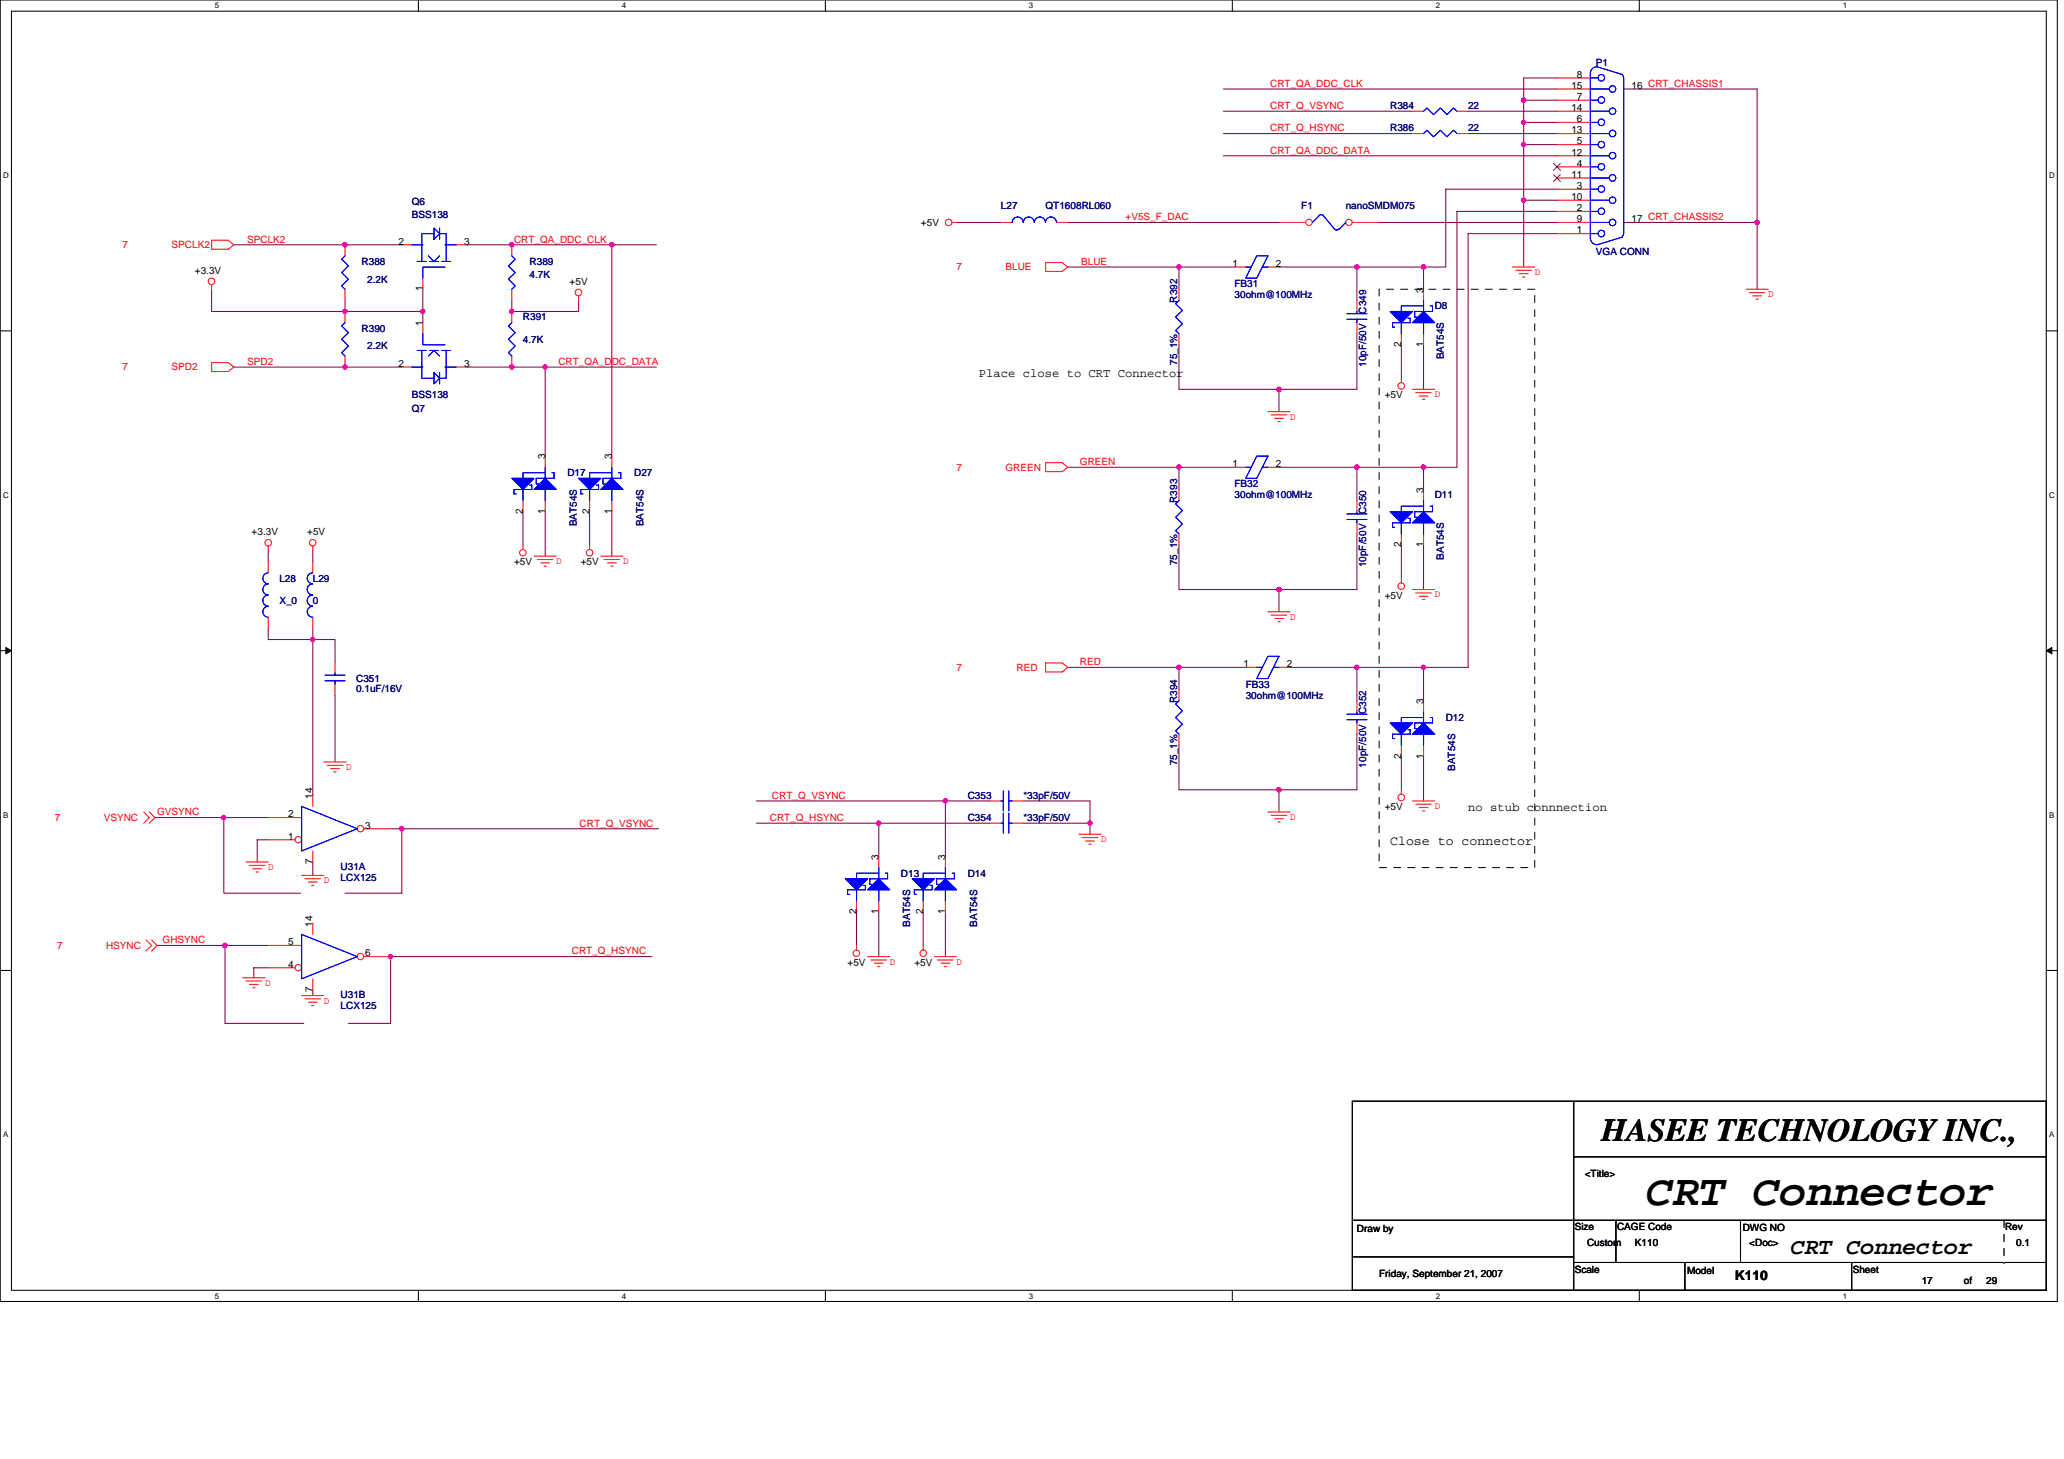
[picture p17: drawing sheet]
<svg xmlns="http://www.w3.org/2000/svg" width="297mm" height="210mm" viewBox="0 0 297 210" stroke-linecap="round" stroke-linejoin="round" font-family="sans-serif">
<defs><g id="words">
<text font-size="6.4" x="236.9" y="173.3">CRT Connector</text>
<text font-size="4.6" x="230.5" y="164.2">HASEE TECHNOLOGY INC.,</text>
<text font-size="3.3" x="257.7" y="180.4">CRT Connector</text>
<g font-size="1.9">
<text x="200.1" y="121.6">Close to connector</text>
<text x="249.7" y="184.2">K110</text>
</g>
<g font-size="1.8">
<text x="140.9" y="54.2">Place close to CRT Connector</text>
<text x="211.3" y="116.6">no stub connnection</text>
</g>
<g font-size="1.4">
<text x="226.9" y="11.2">8</text>
<text x="226.1" y="12.8">15</text>
<text x="226.1" y="16">14</text>
<text x="226.9" y="14.4">7</text>
<text x="226.9" y="17.6">6</text>
<text x="234.8" y="12.8">16 CRT_CHASSIS1</text>
<text x="226.1" y="19.2">13</text>
<text x="226.1" y="22.4">12</text>
<text x="226.9" y="20.8">5</text>
<text x="226.9" y="24">4</text>
<text x="226.1" y="25.6">11</text>
<text x="226.1" y="28.8">10</text>
<text x="226.9" y="27.2">3</text>
<text x="57.3" y="35.2">2</text>
<text x="66.8" y="35.2">3</text>
<text x="132.5" y="32.5">+5V</text>
<text x="226.9" y="30.4">2</text>
<text x="226.9" y="32">9</text>
<text x="226.9" y="33.6">1</text>
<text x="234.8" y="32">17 CRT_CHASSIS2</text>
<text x="28" y="39.4">+3.3V</text>
<text x="60.8" y="41.9" transform="rotate(-90 60.8 41.9)">1</text>
<text x="82" y="41">+5V</text>
<text x="177.4" y="38.4">1</text>
<text x="183.6" y="38.4">2</text>
<text x="60.8" y="46.9" transform="rotate(-90 60.8 46.9)">1</text>
<text x="204.8" y="42.1" transform="rotate(-90 204.8 42.1)">3</text>
<text x="57.3" y="52.8">2</text>
<text x="66.8" y="52.8">3</text>
<text x="201.7" y="49.9" transform="rotate(-90 201.7 49.9)">2</text>
<text x="204.8" y="49.9" transform="rotate(-90 204.8 49.9)">1</text>
<text x="199.3" y="57.3">+5V</text>
<text x="78.4" y="66.1" transform="rotate(-90 78.4 66.1)">3</text>
<text x="88" y="66.1" transform="rotate(-90 88 66.1)">3</text>
<text x="177.4" y="67.2">1</text>
<text x="183.6" y="67.2">2</text>
<text x="204.8" y="70.9" transform="rotate(-90 204.8 70.9)">3</text>
<text x="36.2" y="77">+3.3V</text>
<text x="44.2" y="77">+5V</text>
<text x="75.2" y="73.9" transform="rotate(-90 75.2 73.9)">2</text>
<text x="78.4" y="73.9" transform="rotate(-90 78.4 73.9)">1</text>
<text x="84.8" y="73.9" transform="rotate(-90 84.8 73.9)">2</text>
<text x="88" y="73.9" transform="rotate(-90 88 73.9)">1</text>
<text x="74" y="81.3">+5V</text>
<text x="83.6" y="81.3">+5V</text>
<text x="201.7" y="78.7" transform="rotate(-90 201.7 78.7)">2</text>
<text x="204.8" y="78.7" transform="rotate(-90 204.8 78.7)">1</text>
<text x="199.3" y="86.1">+5V</text>
<text x="178.9" y="96">1</text>
<text x="185.2" y="96">2</text>
<text x="204.8" y="101.3" transform="rotate(-90 204.8 101.3)">3</text>
<text x="201.7" y="109.2" transform="rotate(-90 201.7 109.2)">2</text>
<text x="204.8" y="109.2" transform="rotate(-90 204.8 109.2)">1</text>
<text x="41.5" y="117.6">2</text>
<text x="45" y="114.9" transform="rotate(-90 45 114.9)">14</text>
<text x="52.5" y="119.2">3</text>
<text x="199.3" y="116.5">+5V</text>
<text x="41.5" y="120.8">1</text>
<text x="45" y="124.4" transform="rotate(-90 45 124.4)">7</text>
<text x="126.4" y="123.7" transform="rotate(-90 126.4 123.7)">3</text>
<text x="136" y="123.7" transform="rotate(-90 136 123.7)">3</text>
<text x="123.3" y="131.6" transform="rotate(-90 123.3 131.6)">2</text>
<text x="126.4" y="131.6" transform="rotate(-90 126.4 131.6)">1</text>
<text x="132.8" y="131.6" transform="rotate(-90 132.8 131.6)">2</text>
<text x="136" y="131.6" transform="rotate(-90 136 131.6)">1</text>
<text x="41.5" y="136">5</text>
<text x="45" y="133.3" transform="rotate(-90 45 133.3)">14</text>
<text x="52.5" y="137.6">6</text>
<text x="41.5" y="139.2">4</text>
<text x="45" y="142.7" transform="rotate(-90 45 142.7)">7</text>
<text x="122" y="138.9">+5V</text>
<text x="131.6" y="138.9">+5V</text>
<text x="228.1" y="169.3">&lt;Title&gt;</text>
<text x="195.3" y="177.3">Draw by</text>
<text x="226.6" y="177">Size</text>
<text x="228.4" y="179.2">Custom</text>
<text x="232.7" y="177">CAGE Code</text>
<text x="235.3" y="179.2">K110</text>
<text x="250.8" y="177.2">DWG NO</text>
<text x="251.8" y="179.2">&lt;Doc&gt;</text>
<text x="288.6" y="177">Rev</text>
<text x="290.2" y="179.2">0.1</text>
<text x="198.5" y="183.7">Friday, September 21, 2007</text>
<text x="226.6" y="183.1">Scale</text>
<text x="242.8" y="183.2">Model</text>
<text x="266.6" y="183.1">Sheet</text>
<text x="276.6" y="184.7">17</text>
<text x="282.6" y="184.7">of</text>
<text x="285.9" y="184.7">29</text>
</g>
<g font-size="1.4" fill="#000080">
<text x="229.7" y="9.5">P1</text>
<text x="200.1" y="15.7">R384</text>
<text x="211.3" y="15.7">22</text>
<text x="200.1" y="18.9">R386</text>
<text x="211.3" y="18.9">22</text>
<text x="59.3" y="29.5">Q6</text>
<text x="59.3" y="31.4">BSS138</text>
<text x="144.1" y="30.1">L27</text>
<text x="150.5" y="30.1">QT1608RL060</text>
<text x="187.3" y="30.1">F1</text>
<text x="193.7" y="30.1">nanoSMDM075</text>
<text x="52" y="38.1">R388</text>
<text x="52.8" y="40.7">2.2K</text>
<text x="76.2" y="38.1">R389</text>
<text x="76.2" y="40">4.7K</text>
<text x="177.7" y="41.3">FB31</text>
<text x="229.7" y="36.7">VGA CONN</text>
<text x="52" y="47.7">R390</text>
<text x="75.3" y="46.1">R391</text>
<text x="169.4" y="43.5" transform="rotate(-90 169.4 43.5)">R392</text>
<text x="177.7" y="42.9">30ohm@100MHz</text>
<text x="196.6" y="45.1" transform="rotate(-90 196.6 45.1)">C349</text>
<text x="206.5" y="44.5">D8</text>
<text x="52.8" y="50.3">2.2K</text>
<text x="75.3" y="49.3">4.7K</text>
<text x="169.4" y="52.5" transform="rotate(-90 169.4 52.5)">75_1%</text>
<text x="196.6" y="52.8" transform="rotate(-90 196.6 52.8)">10pF/50V</text>
<text x="207.8" y="51.7" transform="rotate(-90 207.8 51.7)">BAT54S</text>
<text x="59.3" y="59.2">Q7</text>
<text x="59.3" y="57.3">BSS138</text>
<text x="81.7" y="68.5">D17</text>
<text x="91.3" y="68.5">D27</text>
<text x="177.7" y="70.1">FB32</text>
<text x="177.7" y="71.7">30ohm@100MHz</text>
<text x="206.5" y="71.7">D11</text>
<text x="83" y="75.7" transform="rotate(-90 83 75.7)">BAT54S</text>
<text x="92.6" y="75.7" transform="rotate(-90 92.6 75.7)">BAT54S</text>
<text x="169.4" y="72.3" transform="rotate(-90 169.4 72.3)">R393</text>
<text x="196.6" y="73.9" transform="rotate(-90 196.6 73.9)">C350</text>
<text x="40.2" y="83.7">L28</text>
<text x="45" y="83.7">L29</text>
<text x="169.4" y="81.3" transform="rotate(-90 169.4 81.3)">75_1%</text>
<text x="196.6" y="81.6" transform="rotate(-90 196.6 81.6)">10pF/50V</text>
<text x="207.8" y="80.5" transform="rotate(-90 207.8 80.5)">BAT54S</text>
<text x="40.2" y="86.9">X_0</text>
<text x="45" y="86.9">0</text>
<text x="51.3" y="98.1">C351</text>
<text x="51.3" y="99.5">0.1uF/16V</text>
<text x="169.4" y="101.1" transform="rotate(-90 169.4 101.1)">R394</text>
<text x="179.3" y="98.9">FB33</text>
<text x="179.3" y="100.5">30ohm@100MHz</text>
<text x="196.6" y="102.7" transform="rotate(-90 196.6 102.7)">C352</text>
<text x="208.1" y="103.7">D12</text>
<text x="169.4" y="110.1" transform="rotate(-90 169.4 110.1)">75_1%</text>
<text x="196.6" y="110.4" transform="rotate(-90 196.6 110.4)">10pF/50V</text>
<text x="209.4" y="110.9" transform="rotate(-90 209.4 110.9)">BAT54S</text>
<text x="139.3" y="118.1">C354</text>
<text x="139.3" y="114.9">C353</text>
<text x="147.3" y="118.1">*33pF/50V</text>
<text x="147.3" y="114.9">*33pF/50V</text>
<text x="49" y="125.2">U31A</text>
<text x="49" y="126.7">LCX125</text>
<text x="129.7" y="126.1">D13</text>
<text x="139.3" y="126.1">D14</text>
<text x="131" y="133.3" transform="rotate(-90 131 133.3)">BAT54S</text>
<text x="140.6" y="133.3" transform="rotate(-90 140.6 133.3)">BAT54S</text>
<text x="49" y="143.6">U31B</text>
<text x="49" y="145.2">LCX125</text>
</g>
<g font-size="1.4" fill="#f00">
<text x="182.8" y="12.5">CRT_QA_DDC_CLK</text>
<text x="182.8" y="15.7">CRT_Q_VSYNC</text>
<text x="182.8" y="22.1">CRT_QA_DDC_DATA</text>
<text x="182.8" y="18.9">CRT_Q_HSYNC</text>
<text x="17.6" y="35.7">7</text>
<text x="24.7" y="35.7">SPCLK2</text>
<text x="35.6" y="34.9">SPCLK2</text>
<text x="74" y="34.9">CRT_QA_DDC_CLK</text>
<text x="162" y="31.7">+V5S_F_DAC</text>
<text x="137.7" y="38.9">7</text>
<text x="144.7" y="38.9">BLUE</text>
<text x="155.6" y="38.1">BLUE</text>
<text x="220.9" y="39.6">D</text>
<text x="254.5" y="42.8">D</text>
<text x="17.6" y="53.3">7</text>
<text x="24.7" y="53.3">SPD2</text>
<text x="35.6" y="52.5">SPD2</text>
<text x="80.4" y="52.5">CRT_QA_DDC_DATA</text>
<text x="206.5" y="57.1">D</text>
<text x="185.7" y="60.4">D</text>
<text x="137.7" y="67.7">7</text>
<text x="144.7" y="67.7">GREEN</text>
<text x="155.4" y="66.9">GREEN</text>
<text x="80" y="81.2">D</text>
<text x="89.7" y="81.2">D</text>
<text x="185.7" y="89.2">D</text>
<text x="206.5" y="86">D</text>
<text x="155.4" y="95.7">RED</text>
<text x="137.7" y="96.5">7</text>
<text x="146.3" y="96.5">RED</text>
<text x="49.8" y="110.8">D</text>
<text x="7.9" y="118.1">7</text>
<text x="14.9" y="118.1">VSYNC</text>
<text x="22.6" y="117.3">GVSYNC</text>
<text x="83.4" y="118.9">CRT_Q_VSYNC</text>
<text x="110.8" y="118.1">CRT_Q_HSYNC</text>
<text x="111.1" y="114.9">CRT_Q_VSYNC</text>
<text x="185.7" y="118">D</text>
<text x="206.5" y="116.4">D</text>
<text x="38.6" y="125.2">D</text>
<text x="158.5" y="121.2">D</text>
<text x="46.6" y="127.1">D</text>
<text x="8.2" y="136.5">7</text>
<text x="15.3" y="136.5">HSYNC</text>
<text x="23.4" y="135.7">GHSYNC</text>
<text x="82.3" y="137.3">CRT_Q_HSYNC</text>
<text x="38.1" y="141.8">D</text>
<text x="128.1" y="138.8">D</text>
<text x="137.7" y="138.8">D</text>
<text x="46.6" y="144.4">D</text>
</g>
<g font-size="1.1">
<text x="30.9" y="1.2">5</text>
<text x="89.5" y="1.2">4</text>
<text x="148.1" y="1.2">3</text>
<text x="206.6" y="1.2">2</text>
<text x="265.2" y="1.2">1</text>
<text x=".4" y="25.6">D</text>
<text x="294.9" y="25.6">D</text>
<text x=".4" y="71.6">C</text>
<text x="294.9" y="71.6">C</text>
<text x=".4" y="117.6">B</text>
<text x="294.9" y="117.6">B</text>
<text x=".4" y="163.6">A</text>
<text x="294.9" y="163.6">A</text>
<text x="30.9" y="186.8">5</text>
<text x="89.5" y="186.8">4</text>
<text x="148.1" y="186.8">3</text>
<text x="206.6" y="186.8">2</text>
<text x="265.2" y="186.8">1</text>
</g>
</g></defs>
<path d="M0 0h296.1v187.2h-296.1zM1.6 1.6h292.9v184h-292.9z" fill="none" stroke="#000" stroke-width=".15"/>
<g fill="#fff">
<path d="M30.9 .2h.6v1.2h-.6z"/>
<path d="M30.9 185.8h.6v1.3h-.6z"/>
</g>
<path d="M60.2 0v1.6M60.2 185.6v1.6" fill="none" stroke="#000" stroke-width=".15"/>
<g fill="#fff">
<path d="M89.5 .2h.6v1.2h-.6z"/>
<path d="M89.5 185.8h.6v1.3h-.6z"/>
</g>
<path d="M118.8 0v1.6M118.8 185.6v1.6" fill="none" stroke="#000" stroke-width=".15"/>
<g fill="#fff">
<path d="M148.1 .2h.6v1.2h-.6z"/>
<path d="M148.1 185.8h.6v1.3h-.6z"/>
</g>
<path d="M177.4 0v1.6M177.4 185.6v1.6" fill="none" stroke="#000" stroke-width=".15"/>
<g fill="#fff">
<path d="M206.6 .2h.6v1.2h-.6z"/>
<path d="M206.6 185.8h.6v1.3h-.6z"/>
</g>
<path d="M235.9 0v1.6M235.9 185.6v1.6" fill="none" stroke="#000" stroke-width=".15"/>
<g fill="#fff">
<path d="M265.2 .2h.6v1.2h-.6z"/>
<path d="M265.2 185.8h.6v1.3h-.6z"/>
<path d="M.4 24.6h.8v1.3h-.8z"/>
<path d="M294.9 24.6h.8v1.3h-.8z"/>
<path d="M.4 70.6h.8v1.3h-.8z"/>
<path d="M294.9 70.6h.8v1.3h-.8z"/>
</g>
<path d="M0 47.6h1.6M294.5 47.6h1.6" fill="none" stroke="#000" stroke-width=".15"/>
<g fill="#fff">
<path d="M.4 116.6h.8v1.3h-.8z"/>
<path d="M294.9 116.6h.7v1.3h-.7z"/>
</g>
<path d="M0 93.6h1.6M294.5 93.6h1.6" fill="none" stroke="#000" stroke-width=".15"/>
<path d="M.8 93.2l.8 .4-.8 .5zM294.5 93.6l.8-.4v.9z" fill="#000" stroke="#000" stroke-width=".14"/>
<g fill="#fff">
<path d="M.4 162.6h.8v1.3h-.8z"/>
<path d="M294.9 162.6h.7v1.3h-.7z"/>
</g>
<path d="M0 139.6h1.6M294.5 139.6h1.6M194.6 158.4h99.9v27.2h-99.9zM226.5 158.4v27.2M194.8 175.6h99.7M226.5 166.4h68M232.6 175.6v6M250.5 175.6v6M194.8 180.8h31.7M226.5 181.6h68M242.5 181.6v4M266.5 181.6v4" fill="none" stroke="#000" stroke-width=".15"/>
<g fill="none" stroke="#800040" stroke-width=".15">
<path d="M176.1 12.8h48M176.1 16h27.2M176.1 19.2h27.2M211.3 16h12.8M211.3 19.2h12.8M219.3 14.4h4.8M219.3 17.6h4.8M224.1 11.2h-4.8v27.2M233.7 12.8h19.2v28.8M33.7 35.2h24M67.3 35.2h27.2M88.1 35.2v30.4"/>
<path d="M137.7 32h6.4M153.7 38.4h24M153.7 32h30.4M169.7 38.4v3.2M176.1 22.4h48M195.3 38.4v4.8M198.5 32h25.6M204.9 38.4v3.2M219.3 28.8h4.8M219.3 20.8h4.8M224.1 33.6h-12.8v62.4h-25.6M224.1 27.2h-16v11.2h-24"/>
<path d="M224.1 30.4h-14.4v36.8h-25.6M233.7 32h19.2M30.5 41.6v3.2h19.2M33.7 52.8h24M49.7 43.2v1.6M49.7 44.8h11.2M60.9 41.6v4.8M67.3 52.8h27.2M73.7 43.2v1.6h9.6v-1.6M78.5 52.8v12.8M184.1 56v3.2M195.3 48v8h-25.6v-6.4"/>
<path d="M201.7 49.6v4.8M204.9 49.6v6.4M38.6 79.2v1.6M45 79.2v1.6M75.3 73.6v4.8M78.5 73.6v6.4M84.9 73.6v4.8M88.1 73.6v6.4M153.7 67.2h24M169.7 78.4v6.4h14.4M169.7 67.2v3.2M195.3 76.8v8h-11.2"/>
<path d="M195.3 67.2v4.8M201.7 78.4v4.8M204.9 67.2v3.2M204.9 78.4v6.4M38.6 90.4v1.6h9.6v3.2M45 90.4v24M153.7 96h25.6M169.7 96v3.2M184.1 84.8v3.2M195.3 96v4.8M204.9 96v4.8M22.3 117.6h16.3"/>
<path d="M32.2 117.6v10.9h11.1M48.2 100v9.6M56.2 119.2h38.6M57.8 119.2v9.3h-8.1M108.9 115.2h33.6M108.9 118.4h33.6M126.5 118.4v4.8M136.1 115.2v8M147.3 115.2h9.6v4.8M147.3 118.4h9.6M184.1 113.6v3.2M195.3 105.6v8h-25.6v-6.4"/>
<path d="M201.7 108.8v4.8M204.9 108.8v6.4M22.6 136h16M32.4 136v11.2h11.3M38.6 120.8h-1.6v3.2M38.6 139.2h-2.1v1.5M45 124v1.9M93.8 137.6h-37.6v9.6h-6.1M123.3 131.2v4.8M126.5 131.2v6.4M132.9 131.2v4.8M136.1 131.2v6.4"/>
<path d="M45 142.4v.8"/>
</g>
<g fill="#f0f" stroke="#f0f" stroke-width=".15">
<circle cx="184.1" cy="84.8" r=".31"/>
<circle cx="219.3" cy="14.4" r=".31"/>
<circle cx="219.3" cy="28.8" r=".31"/>
<circle cx="184.1" cy="56" r=".32"/>
<circle cx="184.1" cy="113.6" r=".31"/>
<circle cx="219.3" cy="20.8" r=".31"/>
<circle cx="169.6" cy="96" r=".32"/>
<circle cx="219.3" cy="17.6" r=".31"/>
<circle cx="169.6" cy="67.2" r=".32"/>
<circle cx="49.6" cy="52.8" r=".31"/>
<circle cx="49.6" cy="35.2" r=".32"/>
<circle cx="60.8" cy="44.8" r=".31"/>
<circle cx="49.6" cy="44.8" r=".31"/>
<circle cx="169.7" cy="38.4" r=".31"/>
<circle cx="136.1" cy="115.2" r=".32"/>
<circle cx="126.5" cy="118.4" r=".31"/>
<circle cx="156.8" cy="118.4" r=".31"/>
<circle cx="195.3" cy="38.4" r=".31"/>
<circle cx="88" cy="35.2" r=".32"/>
<circle cx="204.9" cy="38.4" r=".31"/>
<circle cx="204.8" cy="67.2" r=".32"/>
<circle cx="204.8" cy="96" r=".32"/>
<circle cx="195.3" cy="96" r=".32"/>
<circle cx="195.3" cy="67.2" r=".32"/>
<circle cx="78.4" cy="52.8" r=".31"/>
<circle cx="73.6" cy="44.8" r=".31"/>
<circle cx="252.9" cy="32" r=".32"/>
<circle cx="73.6" cy="52.8" r=".31"/>
<circle cx="73.6" cy="35.2" r=".32"/>
<circle cx="45" cy="92" r=".32"/>
<circle cx="56.2" cy="137.6" r=".31"/>
<circle cx="57.8" cy="119.2" r=".32"/>
<circle cx="32.2" cy="117.6" r=".31"/>
<circle cx="32.4" cy="136" r=".32"/>
</g>
<g fill="none" stroke="#f00" stroke-width=".15">
<path d="M203.3 16h1.6M203.3 19.2h1.6M209.7 16h1.6M209.7 19.2h1.6M30.5 34.6h2.3l.9 .6-.9 .7h-2.3zM49.7 35.2v1.6M73.7 35.2v1.6M137 32h.7M150.5 37.8h2.4l.8 .6-.8 .7h-2.4zM217.7 38.4h3.2M218.2 38.9h2.2M218.6 39.4h1.3"/>
<path d="M219.1 39.9h.3M30.5 41v.6M30.5 52.2h2.3l.9 .6-.9 .6h-2.3zM49.7 41.6v1.6M49.7 44.8v1.6M49.7 51.2v1.6M73.7 41.6v1.6M83.3 42.6v.6M182.5 59.2h3.2M182.9 59.7h2.3M201.7 54.4v.7M203.3 56h3.2"/>
<path d="M203.7 56.5h2.3M204.2 57h1.3M204.7 57.4h.3M251.3 41.6h3.2M251.8 42.1h2.2M252.2 42.6h1.3M252.7 43.1h.3M38.6 78.6v.6M45 78.6v.6M75.3 72v1.6M75.3 78.4v.7M78.5 65.6v1.6"/>
<path d="M78.5 72v1.6M84.9 78.4v.7M150.5 66.6h2.4l.8 .6-.8 .7h-2.4zM177.7 67.2h1.6M182.5 67.2h1.6M183.4 60.2h1.3M183.9 60.7h.3M195.3 72v1.6M195.3 75.2v1.6M45 80.8v1.6M45 88.8v1.6M76.9 80h3.1"/>
<path d="M77.3 80.5h2.3M77.8 81h1.3M78.3 81.4h.3M86.5 80h3.2M86.9 80.5h2.3M87.4 81h1.3M87.9 81.4h.3M150.5 95.4h2.4l.8 .6-.8 .7h-2.4zM182.5 88h3.2M182.9 88.5h2.3M183.4 89h1.3M183.9 89.5h.3"/>
<path d="M201.7 83.2v.7M203.3 84.8h3.2M203.7 85.3h2.3M204.2 85.8h1.3M204.7 86.3h.3M20.7 116.8l.8 .8-.8 .8M21.5 116.8l.8 .8-.8 .8M46.6 109.6h3.2M47.1 110.1h2.2M47.6 110.6h1.2M48 111.1h.4M182.5 116.8h3.2"/>
<path d="M182.9 117.3h2.3M183.4 117.8h1.3M183.9 118.3h.3M201.7 113.6v.7M203.3 115.2h3.2M203.7 115.7h2.3M204.2 116.2h1.3M204.7 116.7h.3M21 135.2l.8 .8-.8 .8M21.8 135.2l.8 .8-.8 .8M35.4 124h3.2M35.9 124.5h2.2"/>
<path d="M36.4 125h1.3M36.8 125.5h.4M43.4 125.9h3.2M43.9 126.4h2.2M44.4 126.9h1.3M44.8 127.4h.4M123.3 129.6v1.6M123.3 136v.7M124.9 137.6h3.2M125.3 138.1h2.3M125.8 138.6h1.3M126.3 139.1h.3"/>
<path d="M126.5 123.2v1.6M126.5 129.6v1.6M132.9 136v.7M134.5 137.6h3.2M134.9 138.1h2.3M135.4 138.6h1.3M135.9 139.1h.3M155.3 120h3.2M155.7 120.5h2.3M156.2 121h1.3M156.7 121.5h.3M34.9 140.7h3.2"/>
<path d="M35.4 141.1h2.3M35.9 141.6h1.3M36.4 142.1h.3M43.4 143.2h3.2M43.9 143.7h2.2M44.4 144.2h1.3M44.8 144.7h.4"/>
<circle cx="136.5" cy="32" r=".47"/>
<circle cx="30.4" cy="40.5" r=".47"/>
<circle cx="83.2" cy="42.1" r=".47"/>
<circle cx="201.7" cy="55.5" r=".47"/>
<circle cx="38.6" cy="78.1" r=".47"/>
<circle cx="45" cy="78.1" r=".47"/>
<circle cx="75.2" cy="79.5" r=".47"/>
<circle cx="84.9" cy="79.5" r=".47"/>
<circle cx="201.7" cy="84.3" r=".47"/>
<circle cx="201.7" cy="114.7" r=".48"/>
<circle cx="123.2" cy="137.1" r=".47"/>
<circle cx="132.9" cy="137.1" r=".47"/>
</g>
<path d="M288.4 175.6v6M288.4 181.6h.1" fill="none" stroke="#fff" stroke-width=".14" stroke-dasharray="1 1 1 1 1 1 1 1"/>
<path d="M198.5 41.6h22.4v83.2h-22.4zM288.4 175.6v6M288.4 181.6h.1" fill="none" stroke="#000" stroke-width=".14" stroke-dasharray="1 1 1 1 1 1 1 1"/>
<g fill="none" stroke="#00f" stroke-width=".15">
<path d="M204.9 16l.5-.5 .9 1 1-1 .9 1 1-1 .5 .5M204.9 19.2l.5-.5 .9 1 1-1 .9 1 1-1 .5 .5M49.7 36.8l-.5 .5 .9 .9-.9 1 .9 1-.9 .9 .5 .5M73.7 36.8l.4 .5-.9 .9 .9 1-.9 1 .9 .9-.4 .5M49.7 46.4l-.5 .5 .9 1-.9 .9 .9 1-.9 .9 .5 .5M75.3 70.4v1.6M76.2 69.8h.3v.6h-2.5v.7h.3M78.5 68h-3.2v.8M78.5 67.2v1.6M78.5 70.4v1.6M79.4 68h.3v.8h-2.5v.8h.3M179.3 67.2h.8"/>
<path d="M180.9 65.6h1.6l-1.6 3.2h-1.6zM181.7 67.2h.8M193.8 74.7h2.9M193.8 73.9h2.9M195.3 73.6v.3M195.3 74.7v.5M45 85.6a.8 .8 0 0 0-.8 .8 .8 .8 0 0 0 .8 .8 .78 .78 0 0 0-.8 .8 .78 .78 0 0 0 .8 .8M45 84a.79 .79 0 0 0-.8 .8 .79 .79 0 0 0 .8 .8M45 82.4a.78 .78 0 0 0-.8 .8 .78 .78 0 0 0 .8 .8M123.3 128v1.6M124.2 127.4h.3v.6h-2.5v.7h.3M126.5 125.6h-3.2v.8"/>
<path d="M126.5 124.8v1.6M126.5 128v1.6M127.4 125.6h.3v.8h-2.5v.8h.3"/>
</g>
<g fill="#00f" stroke="#00f" stroke-width=".15">
<path d="M121.7 126.4h3.2l-1.6 1.6z" fill-rule="evenodd"/>
<path d="M124.9 128l1.6-1.6 1.6 1.6z" fill-rule="evenodd"/>
<path d="M121.7 126.4h3.2l-1.6 1.6z" fill-rule="evenodd"/>
<path d="M124.9 128l1.6-1.6 1.6 1.6z" fill-rule="evenodd"/>
<path d="M73.7 68.8h3.2l-1.6 1.6z" fill-rule="evenodd"/>
<path d="M76.9 70.4l1.6-1.6 1.5 1.6z" fill-rule="evenodd"/>
<path d="M73.7 68.8h3.2l-1.6 1.6z" fill-rule="evenodd"/>
<path d="M76.9 70.4l1.6-1.6 1.5 1.6z" fill-rule="evenodd"/>
</g>
<circle cx="42.9" cy="120.8" r=".46" fill="#fff" stroke="#f00" stroke-width=".15"/>
<path d="M38.6 117.6h4.8M38.6 120.8h3.9" fill="none" stroke="#f00" stroke-width=".15"/>
<circle cx="51.9" cy="119.2" r=".46" fill="#fff" stroke="#f00" stroke-width=".15"/>
<path d="M177.7 38.4h1.6M182.5 38.4h1.6M195.3 43.2v1.6M195.3 46.4v1.6M45 114.4v1.6M52.4 119.2h3.8M142.5 118.4h1.6M145.7 118.4h1.6M45 122.4v1.6" fill="none" stroke="#f00" stroke-width=".15"/>
<path d="M179.3 38.4h.8M180.9 36.8h1.6l-1.6 3.2h-1.6zM181.7 38.4h.8M193.8 45.9h2.9M193.8 45.1h2.9M195.3 44.8v.3M195.3 45.9v.5M43.4 116l8 3.2-8 3.2zM144.1 118.4h.3M144.4 117v2.9M145.2 118.4h.5M145.2 117v2.9" fill="none" stroke="#00f" stroke-width=".15"/>
<circle cx="188.4" cy="32" r=".46" fill="#fff" stroke="#f00" stroke-width=".15"/>
<path d="M184.1 32h3.8" fill="none" stroke="#f00" stroke-width=".15"/>
<circle cx="194.1" cy="32" r=".46" fill="#fff" stroke="#f00" stroke-width=".15"/>
<g fill="none" stroke="#f00" stroke-width=".15">
<path d="M224.1 11.2h4.8M224.1 12.8h4.8M224.1 14.4h4.8M224.1 16h4.8M224.1 17.6h4.8M224.1 19.2h4.8M233.7 12.8h.1M57.7 35.2h1.6M65.7 35.2h1.6M144.1 32h1.6M152.1 32h1.6M194.6 32h3.9"/>
<path d="M224.1 32h4.8M224.1 20.8h4.8M224.1 22.4h4.8M224.1 24h4.8M224.1 25.6h4.8M224.1 27.2h4.8M224.1 28.8h4.8M224.1 30.4h4.8M224.1 33.6h4.8M233.7 32h.1M57.7 52.8h1.6M60.9 40v1.6"/>
<path d="M60.9 46.4v1.6M65.7 52.8h1.6M169.7 41.6v1.6M169.7 48v1.6M201.7 48v1.6M204.9 41.6v1.6M204.9 48v1.6M84.9 72v1.6M88.1 65.6v1.6M88.1 72v1.6M169.7 70.4v1.6M169.7 76.8v1.6"/>
<path d="M201.7 76.8v1.6M204.9 70.4v1.6M204.9 76.8v1.6M48.2 95.2v1.6M48.2 98.4v1.6M169.7 99.2v1.6M179.3 96h1.6M184.1 96h1.6M142.5 115.2h1.6M145.7 115.2h1.6M169.7 105.6v1.6M195.3 100.8v1.6"/>
<path d="M195.3 104v1.6M132.9 129.6v1.6M136.1 123.2v1.6M136.1 129.6v1.6"/>
</g>
<g fill="none" stroke="#00f" stroke-width=".15">
<path d="M228.9 10.5a.93 .93 0 0 1 .9-.9l3.7 1.1M228.9 11.2h1.1M228.9 12.8h2.7M228.9 14.4h1.1M228.9 16h2.7M228.9 17.6h1.1M228.9 19.2h2.7M228.9 10.6v23.6M233.5 10.7l.2 .5M233.7 11.2v22.4M59.3 35.2h1.6M60 37.6h1.3"/>
<path d="M60.7 33.6v4M60.9 33.6h1.6M61.7 36.8l.8 .8 .8-.8M61.8 37.6h1.3M62.5 32.8l.8 .8-.8 .8zM63.3 33.6h.9v4M63.3 32.8v1.6M63.6 37.6h1.3M64 38.4h-3.1v1.6M64 35.2h1.7M145.7 32a.79 .79 0 0 1 .8-.8 .79 .79 0 0 1 .8 .8 .79 .79 0 0 1 .7-.8 .79 .79 0 0 1 .8 .8M148.9 32a.79 .79 0 0 1 .8-.8 .79 .79 0 0 1 .7 .8 .79 .79 0 0 1 .8-.8 .79 .79 0 0 1 .8 .8"/>
<path d="M189.8 31a.49 .49 0 0 1 .7 0M189.8 31.1l-.9 .9M190.5 31.1l1.6 1.9M192.1 32.9a.33 .33 0 0 0 .6 0M193.7 32l-1 1M228.9 34.2a.96 .96 0 0 0 .9 1M228.9 33.6h1.1M228.9 20.8h1.1M228.9 22.4h2.7M228.9 24h1.1M228.9 25.6h2.7M228.9 27.2h1.1"/>
<path d="M228.9 28.8h2.7M228.9 30.4h1.1M228.9 32h2.7M233.5 34.1l-3.7 1.1M233.7 33.6l-.3 .4M59.3 52.8h1.6M60 50.4h1.3M60.7 50.4v4M60.9 48v1.6h3.1M60.9 54.4h1.6M61.7 51.2l.8-.8 .8 .8M61.8 50.4h1.3"/>
<path d="M62.5 53.6l.8 .8-.8 .8zM63.3 53.6v1.6M63.6 50.4h1.3M64 52.8h1.7M64.2 50.4v4h-.9M169.7 43.2l-.5 .5 1 1-1 .9 1 1-1 .9 .5 .5M201.7 46.4v1.6M202.6 45.8h.3v.6h-2.5v.7h.3M204.9 44h-3.2v.8M204.9 43.2v1.6M204.9 46.4v1.6M205.8 44h.4v.8h-2.6v.8h.3"/>
<path d="M84.9 70.4v1.6M85.8 69.8h.3v.6h-2.5v.7h.3M88.1 68h-3.2v.8M88.1 67.2v1.6M88.1 70.4v1.6M89 68h.3v.8h-2.5v.8h.3M169.7 72l-.5 .5 1 .9-1 1 1 1-1 .9 .5 .5M201.7 75.2v1.6M202.6 74.6h.3v.6h-2.5v.7h.3M204.9 72.8h-3.2v.8M204.9 72v1.6M204.9 75.2v1.6"/>
<path d="M205.8 72.8h.4v.8h-2.6v.8h.3M46.8 97.9h2.9M46.8 97.1h2.9M48.2 96.8v.3M48.2 97.9v.5M180.9 96h.8M182.5 94.4h1.6l-1.6 3.2h-1.6zM183.3 96h.8M144.1 115.2h.3M144.4 113.8v2.9M145.2 115.2h.5M145.2 113.8v2.9"/>
<path d="M169.7 100.8l-.5 .5 1 1-1 .9 1 1-1 .9 .5 .5M193.8 103.5h2.9M193.8 102.7h2.9M195.3 102.4v.3M195.3 103.5v.5M132.9 128v1.6M133.8 127.4h.4v.6h-2.6v.7h.3M136.1 125.6h-3.2v.8M136.1 124.8v1.6M136.1 128v1.6M137 125.6h.3v.8h-2.5v.8h.3"/>
<circle cx="230.5" cy="17.6" r=".47"/>
<circle cx="230.5" cy="11.2" r=".47"/>
<circle cx="230.5" cy="14.4" r=".47"/>
<circle cx="232.1" cy="19.2" r=".47"/>
<circle cx="232.1" cy="12.8" r=".47"/>
<circle cx="232.1" cy="16" r=".47"/>
<circle cx="230.5" cy="33.6" r=".47"/>
<circle cx="230.5" cy="30.4" r=".47"/>
<circle cx="230.5" cy="24" r=".47"/>
<circle cx="230.5" cy="27.2" r=".47"/>
<circle cx="230.5" cy="20.8" r=".47"/>
<circle cx="232.1" cy="25.6" r=".47"/>
<circle cx="232.1" cy="28.8" r=".47"/>
<circle cx="232.1" cy="22.4" r=".47"/>
<circle cx="232.1" cy="32" r=".47"/>
</g>
<g fill="#00f" stroke="#00f" stroke-width=".15">
<path d="M200.1 44.8h3.2l-1.6 1.6z" fill-rule="evenodd"/>
<path d="M204.9 44.8l1.6 1.6h-3.2z" fill-rule="evenodd"/>
<path d="M200.1 44.8h3.2l-1.6 1.6z" fill-rule="evenodd"/>
<path d="M204.9 44.8l1.6 1.6h-3.2z" fill-rule="evenodd"/>
<path d="M131.3 126.4h3.2l-1.6 1.6z" fill-rule="evenodd"/>
<path d="M134.5 128l1.6-1.6 1.6 1.6z" fill-rule="evenodd"/>
<path d="M131.3 126.4h3.2l-1.6 1.6z" fill-rule="evenodd"/>
<path d="M134.5 128l1.6-1.6 1.6 1.6z" fill-rule="evenodd"/>
<path d="M200.1 73.6h3.2l-1.6 1.6z" fill-rule="evenodd"/>
<path d="M204.9 73.6l1.6 1.6h-3.2z" fill-rule="evenodd"/>
<path d="M200.1 73.6h3.2l-1.6 1.6z" fill-rule="evenodd"/>
<path d="M204.9 73.6l1.6 1.6h-3.2z" fill-rule="evenodd"/>
<path d="M83.3 68.8h3.2l-1.6 1.6z" fill-rule="evenodd"/>
<path d="M88.1 68.8l1.6 1.6h-3.2z" fill-rule="evenodd"/>
<path d="M83.3 68.8h3.2l-1.6 1.6z" fill-rule="evenodd"/>
<path d="M88.1 68.8l1.6 1.6h-3.2z" fill-rule="evenodd"/>
</g>
<path d="M223.6 23.5l1 1M223.6 25.1l1 1M224.6 23.5l-1 1M224.6 25.1l-1 1" fill="none" stroke="#804000" stroke-width=".14"/>
<circle cx="42.9" cy="139.2" r=".46" fill="#fff" stroke="#f00" stroke-width=".15"/>
<path d="M38.6 139.2h3.9M38.6 136h4.8" fill="none" stroke="#f00" stroke-width=".15"/>
<circle cx="51.9" cy="137.6" r=".46" fill="#fff" stroke="#f00" stroke-width=".15"/>
<path d="M73.7 44.8v1.6M73.7 51.2v1.6M38.6 80.8v1.6M38.6 88.8v1.6M201.7 107.2v1.6M204.9 100.8v1.6M204.9 107.2v1.6M45 132.8v1.6M52.4 137.6h3.8M45 140.8v1.6" fill="none" stroke="#f00" stroke-width=".15"/>
<path d="M73.7 46.4l-.5 .5 .9 1-.9 .9 .9 1-.9 .9 .5 .5M38.6 85.6a.81 .81 0 0 0-.8 .8 .81 .81 0 0 0 .8 .8 .78 .78 0 0 0-.8 .8 .78 .78 0 0 0 .8 .8M38.6 84a.79 .79 0 0 0-.8 .8 .79 .79 0 0 0 .8 .8M38.6 82.4a.78 .78 0 0 0-.8 .8 .78 .78 0 0 0 .8 .8M201.7 105.6v1.6M202.6 105h.3v.6h-2.5v.7h.3M204.9 103.2h-3.2v.8M204.9 102.4v1.6M204.9 105.6v1.6M205.8 103.2h.4v.8h-2.6v.8h.3M43.4 134.4l8 3.2-8 3.2z" fill="none" stroke="#00f" stroke-width=".15"/>
<g fill="#00f" stroke="#00f" stroke-width=".15">
<path d="M200.1 104h3.2l-1.6 1.6z" fill-rule="evenodd"/>
<path d="M204.9 104l1.6 1.6h-3.2z" fill-rule="evenodd"/>
<path d="M200.1 104h3.2l-1.6 1.6z" fill-rule="evenodd"/>
<path d="M204.9 104l1.6 1.6h-3.2z" fill-rule="evenodd"/>
</g>
<g fill="#f0f" stroke="#f0f" stroke-width=".15">
<circle cx="184.1" cy="84.8" r=".31"/>
<circle cx="219.3" cy="14.4" r=".31"/>
<circle cx="219.3" cy="28.8" r=".31"/>
<circle cx="184.1" cy="56" r=".32"/>
<circle cx="184.1" cy="113.6" r=".31"/>
<circle cx="219.3" cy="20.8" r=".31"/>
<circle cx="169.6" cy="96" r=".32"/>
<circle cx="219.3" cy="17.6" r=".31"/>
<circle cx="169.6" cy="67.2" r=".32"/>
<circle cx="49.6" cy="52.8" r=".31"/>
<circle cx="49.6" cy="35.2" r=".32"/>
<circle cx="60.8" cy="44.8" r=".31"/>
<circle cx="49.6" cy="44.8" r=".31"/>
<circle cx="169.7" cy="38.4" r=".31"/>
<circle cx="136.1" cy="115.2" r=".32"/>
<circle cx="126.5" cy="118.4" r=".31"/>
<circle cx="156.8" cy="118.4" r=".31"/>
<circle cx="195.3" cy="38.4" r=".31"/>
<circle cx="88" cy="35.2" r=".32"/>
<circle cx="204.9" cy="38.4" r=".31"/>
<circle cx="204.8" cy="67.2" r=".32"/>
<circle cx="204.8" cy="96" r=".32"/>
<circle cx="195.3" cy="96" r=".32"/>
<circle cx="195.3" cy="67.2" r=".32"/>
<circle cx="78.4" cy="52.8" r=".31"/>
<circle cx="73.6" cy="44.8" r=".31"/>
<circle cx="252.9" cy="32" r=".32"/>
<circle cx="73.6" cy="52.8" r=".31"/>
<circle cx="73.6" cy="35.2" r=".32"/>
<circle cx="45" cy="92" r=".32"/>
<circle cx="56.2" cy="137.6" r=".31"/>
<circle cx="57.8" cy="119.2" r=".32"/>
<circle cx="32.2" cy="117.6" r=".31"/>
<circle cx="32.4" cy="136" r=".32"/>
</g>
<use href="#words"/>
</svg>
